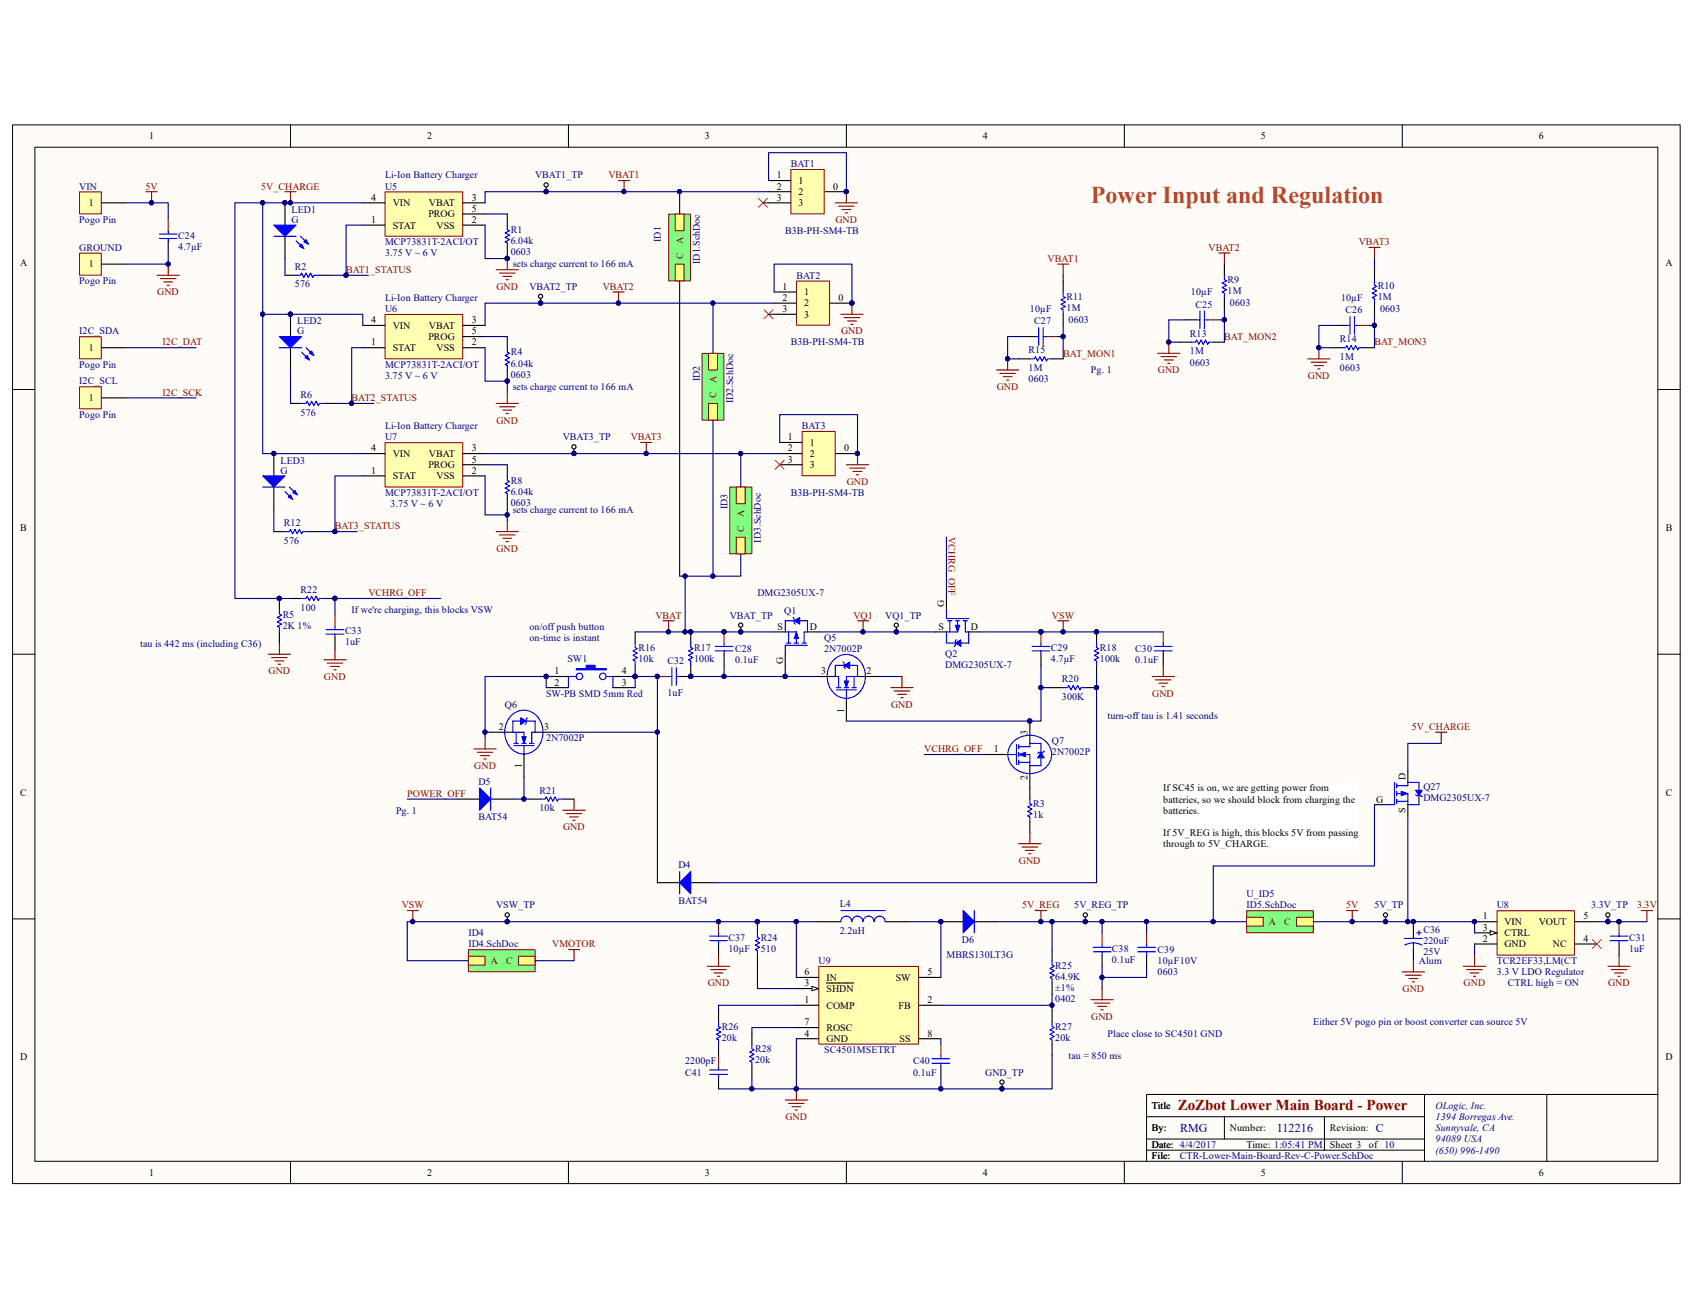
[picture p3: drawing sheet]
<svg xmlns="http://www.w3.org/2000/svg" width="279mm" height="216mm" viewBox="0 0 279 216" stroke-linecap="round" stroke-linejoin="round" font-family="sans-serif">
<defs><g id="words">
<text font-size="4" fill="#de4f16" x="180" y="33.5">Power Input and Regulation</text>
<text font-size="2.5" fill="#800000" x="194.4" y="183.2">ZoZbot Lower Main Board - Power</text>
<g font-size="2" fill="#000080">
<text x="194.7" y="186.9">RMG</text>
<text x="210.7" y="186.9">112216</text>
<text x="227.1" y="186.9">C</text>
</g>
<g font-size="1.7">
<text x="24.6" y="23">1</text>
<text x="70.5" y="23">2</text>
<text x="116.3" y="23">3</text>
<text x="162.2" y="23">4</text>
<text x="208.1" y="23">5</text>
<text x="253.9" y="23">6</text>
<text x="128.2" y="29.4">1</text>
<text x="14.6" y="34">1</text>
<text x="61.3" y="33.1">4</text>
<text x="64.8" y="34">VIN</text>
<text x="70.7" y="35.9">PROG</text>
<text x="70.8" y="34">VBAT</text>
<text x="77.8" y="33.1">3</text>
<text x="77.8" y="35">5</text>
<text x="128.2" y="31.3">2</text>
<text x="128.2" y="33.1">3</text>
<text x="131.8" y="30.4">1</text>
<text x="131.8" y="32.2">2</text>
<text x="131.8" y="34">3</text>
<text x="137.5" y="31.3">0</text>
<text x="61.3" y="36.8">1</text>
<text x="64.8" y="37.7">STAT</text>
<text x="72" y="37.7">VSS</text>
<text x="77.8" y="36.8">2</text>
<text x="3.3" y="43.9">A</text>
<text x="14.6" y="44.2">1</text>
<text x="129.1" y="47.8">1</text>
<text x="274.9" y="43.9">A</text>
<text x="61.3" y="53.3">4</text>
<text x="77.8" y="53.3">3</text>
<text x="129.1" y="49.7">2</text>
<text x="129.1" y="51.5">3</text>
<text x="132.7" y="48.8">1</text>
<text x="132.7" y="50.6">2</text>
<text x="132.7" y="52.5">3</text>
<text x="138.4" y="49.7">0</text>
<text x="14.6" y="58">1</text>
<text x="61.3" y="57">1</text>
<text x="64.8" y="54.3">VIN</text>
<text x="64.8" y="58">STAT</text>
<text x="70.7" y="56.1">PROG</text>
<text x="70.8" y="54.3">VBAT</text>
<text x="72" y="58">VSS</text>
<text x="77.8" y="55.2">5</text>
<text x="77.8" y="57">2</text>
<text x="14.6" y="66.3">1</text>
<text x="61.3" y="74.5">4</text>
<text x="64.8" y="75.4">VIN</text>
<text x="70.7" y="77.3">PROG</text>
<text x="70.8" y="75.4">VBAT</text>
<text x="77.8" y="74.5">3</text>
<text x="77.8" y="76.4">5</text>
<text x="130" y="72.7">1</text>
<text x="130" y="74.5">2</text>
<text x="130" y="76.4">3</text>
<text x="133.6" y="73.6">1</text>
<text x="133.6" y="75.4">2</text>
<text x="133.6" y="77.3">3</text>
<text x="139.3" y="74.5">0</text>
<text x="61.3" y="78.2">1</text>
<text x="64.8" y="79.1">STAT</text>
<text x="72" y="79.1">VSS</text>
<text x="77.8" y="78.2">2</text>
<text x="3.3" y="87.6">B</text>
<text x="274.9" y="87.6">B</text>
<text x="128.3" y="103.9">S</text>
<text x="133.6" y="103.9">D</text>
<text x="154.9" y="103.9">S</text>
<text x="160.2" y="103.9">D</text>
<text x="91.5" y="111.3">1</text>
<text x="91.5" y="113.2">2</text>
<text x="102.6" y="111.3">4</text>
<text x="102.6" y="113.2">3</text>
<text x="135.5" y="111.3">3</text>
<text x="143" y="111.3">2</text>
<text x="82.3" y="120.5">2</text>
<text x="89.8" y="120.5">3</text>
<text x="164" y="124.2">1</text>
<text x="3.3" y="131.3">C</text>
<text x="192" y="130.6">If SC45 is on, we are getting power from</text>
<text x="274.9" y="131.3">C</text>
<text x="192" y="132.5">batteries, so we should block from charging the</text>
<text x="192" y="134.3">batteries.</text>
<text x="192" y="138">If 5V_REG is high, this blocks 5V from passing</text>
<text x="227.1" y="132.5">G</text>
<text x="192" y="139.8">through to 5V_CHARGE.</text>
<text x="244.7" y="151.8">1</text>
<text x="244.7" y="155.4">2</text>
<text x="244.7" y="153.6">3</text>
<text x="248.3" y="152.7">VIN</text>
<text x="248.3" y="154.5">CTRL</text>
<text x="253.9" y="152.7">VOUT</text>
<text x="261.3" y="155.4">4</text>
<text x="261.3" y="151.8">5</text>
<text x="132.8" y="161">6</text>
<text x="136.4" y="161.9">IN</text>
<text x="147.8" y="161.9">SW</text>
<text x="153.1" y="161">5</text>
<text x="248.3" y="156.4">GND</text>
<text x="256.3" y="156.4">NC</text>
<text x="132.8" y="165.6">1</text>
<text x="132.8" y="162.8">3</text>
<text x="136.4" y="166.5">COMP</text>
<text x="136.4" y="163.7">SHDN</text>
<text x="148.3" y="166.5">FB</text>
<text x="153.1" y="165.6">2</text>
<text x="132.8" y="171.1">4</text>
<text x="132.8" y="169.2">7</text>
<text x="136.4" y="172">GND</text>
<text x="136.4" y="170.2">ROSC</text>
<text x="148.5" y="172">SS</text>
<text x="153.1" y="171.1">8</text>
<text x="3.3" y="175">D</text>
<text x="274.9" y="175">D</text>
<text x="190.1" y="183.1">Title</text>
<text x="190.1" y="186.7">By:</text>
<text x="190.1" y="189.5">Date: 4/4/2017</text>
<text x="190.1" y="191.3">File:</text>
<text x="190.1" y="189.5">Date:</text>
<text x="203" y="186.7">Number:</text>
<text x="205.7" y="189.5">Time: 1:05:41 PM</text>
<text x="219.5" y="186.7">Revision:</text>
<text x="219.5" y="189.5">Sheet 3</text>
<text x="225.9" y="189.5">of 10</text>
<text x="24.6" y="194.1">1</text>
<text x="70.5" y="194.1">2</text>
<text x="116.3" y="194.1">3</text>
<text x="162.2" y="194.1">4</text>
<text x="208.1" y="194.1">5</text>
<text x="253.9" y="194.1">6</text>
</g>
<g font-size="1.7" fill="#000080">
<text x="63.5" y="29.4">Li-Ion Battery Charger</text>
<text x="88.3" y="29.4">VBAT1_TP</text>
<text x="130.5" y="27.6">BAT1</text>
<text x="13.1" y="31.3">VIN</text>
<text x="48.1" y="35.1">LED1</text>
<text x="63.5" y="31.3">U5</text>
<text x="13.1" y="36.8">Pogo Pin</text>
<text x="13.1" y="41.4">GROUND</text>
<text x="29.4" y="41.2">4.7µF</text>
<text x="29.4" y="39.4">C24</text>
<text x="48.1" y="36.8">G</text>
<text x="63.5" y="40.5">MCP73831T-2ACI/OT</text>
<text x="84.3" y="38.4">R1</text>
<text x="84.3" y="40.3">6.04k</text>
<text x="129.6" y="38.7">B3B-PH-SM4-TB</text>
<text x="13.1" y="46.9">Pogo Pin</text>
<text x="48.7" y="47.5">576</text>
<text x="48.7" y="44.5">R2</text>
<text x="63.5" y="42.3">3.75 V ~ 6 V</text>
<text x="84.3" y="42.1">0603</text>
<text x="84.6" y="44.2">sets charge current to 166 mA</text>
<text x="87.4" y="47.8">VBAT2_TP</text>
<text x="131.4" y="46">BAT2</text>
<text x="202.6" y="46.7">R9</text>
<text x="227.4" y="47.7">R10</text>
<text x="49.1" y="53.6">LED2</text>
<text x="63.5" y="51.5">U6</text>
<text x="63.5" y="49.7">Li-Ion Battery Charger</text>
<text x="170" y="51.5">10µF</text>
<text x="170.7" y="53.6">C27</text>
<text x="176" y="49.5">R11</text>
<text x="176" y="51.3">1M</text>
<text x="176.4" y="53.3">0603</text>
<text x="196.5" y="48.8">10µF</text>
<text x="197.3" y="50.8">C25</text>
<text x="202.6" y="48.6">1M</text>
<text x="203" y="50.6">0603</text>
<text x="221.3" y="49.7">10µF</text>
<text x="222.1" y="51.7">C26</text>
<text x="227.4" y="49.5">1M</text>
<text x="227.7" y="51.5">0603</text>
<text x="13.1" y="55.2">I2C_SDA</text>
<text x="49.1" y="55.2">G</text>
<text x="84.3" y="58.7">R4</text>
<text x="130.5" y="57">B3B-PH-SM4-TB</text>
<text x="169.8" y="58.3">R15</text>
<text x="196.4" y="55.6">R13</text>
<text x="196.4" y="58.5">1M</text>
<text x="221.1" y="56.5">R14</text>
<text x="221.1" y="59.4">1M</text>
<text x="13.1" y="63.5">I2C_SCL</text>
<text x="13.1" y="60.7">Pogo Pin</text>
<text x="49.6" y="65.7">R6</text>
<text x="63.5" y="60.7">MCP73831T-2ACI/OT</text>
<text x="63.5" y="62.6">3.75 V ~ 6 V</text>
<text x="84.3" y="62.4">0603</text>
<text x="84.3" y="60.5">6.04k</text>
<text x="84.6" y="64.4">sets charge current to 166 mA</text>
<text x="169.8" y="63.1">0603</text>
<text x="169.8" y="61.3">1M</text>
<text x="180" y="61.6">Pg. 1</text>
<text x="196.4" y="60.4">0603</text>
<text x="221.1" y="61.3">0603</text>
<text x="13.1" y="69">Pogo Pin</text>
<text x="49.6" y="68.6">576</text>
<text x="63.5" y="70.8">Li-Ion Battery Charger</text>
<text x="132.3" y="70.8">BAT3</text>
<text x="46.3" y="76.5">LED3</text>
<text x="63.5" y="72.7">U7</text>
<text x="92.9" y="72.7">VBAT3_TP</text>
<text x="46.3" y="78.2">G</text>
<text x="63.5" y="81.9">MCP73831T-2ACI/OT</text>
<text x="64.5" y="83.7">3.75 V ~ 6 V</text>
<text x="84.3" y="83.5">0603</text>
<text x="84.3" y="79.8">R8</text>
<text x="84.3" y="81.7">6.04k</text>
<text x="130.5" y="81.9">B3B-PH-SM4-TB</text>
<text x="46.9" y="89.8">576</text>
<text x="46.9" y="86.8">R12</text>
<text x="84.6" y="84.6">sets charge current to 166 mA</text>
<text x="46.6" y="101.9">R5</text>
<text x="49.6" y="100.8">100</text>
<text x="49.6" y="97.9">R22</text>
<text x="58" y="101.2">If we're charging, this blocks VSW</text>
<text x="125" y="98.4">DMG2305UX-7</text>
<text x="129.4" y="101.4">Q1</text>
<text x="23.2" y="106.7">tau is 442 ms (including C36)</text>
<text x="46.6" y="103.8">2K 1%</text>
<text x="56.9" y="104.7">C33</text>
<text x="56.9" y="106.5">1uF</text>
<text x="87.4" y="103.9">on/off push button</text>
<text x="87.4" y="105.8">on-time is instant</text>
<text x="105.4" y="107.4">R16</text>
<text x="114.5" y="107.4">R17</text>
<text x="120.4" y="102.1">VBAT_TP</text>
<text x="121.3" y="107.6">C28</text>
<text x="136" y="105.8">Q5</text>
<text x="136" y="107.6">2N7002P</text>
<text x="146.1" y="102.1">VQ1_TP</text>
<text x="173.4" y="107.4">C29</text>
<text x="181.5" y="107.4">R18</text>
<text x="187.4" y="107.6">C30</text>
<text x="93.6" y="109.3">SW1</text>
<text x="105.4" y="109.3">10k</text>
<text x="110.1" y="109.6">C32</text>
<text x="114.5" y="109.3">100k</text>
<text x="121.3" y="109.5">0.1uF</text>
<text x="156" y="110.2">DMG2305UX-7</text>
<text x="156" y="108.4">Q2</text>
<text x="173.4" y="109.3">4.7µF</text>
<text x="175.3" y="112.6">R20</text>
<text x="181.5" y="109.3">100k</text>
<text x="187.4" y="109.5">0.1uF</text>
<text x="83.3" y="116.9">Q6</text>
<text x="90.1" y="115">SW-PB SMD 5mm Red</text>
<text x="110.1" y="114.8">1uF</text>
<text x="175.3" y="115.5">300K</text>
<text x="182.8" y="118.7">turn-off tau is 1.41 seconds</text>
<text x="90.1" y="122.3">2N7002P</text>
<text x="173.6" y="122.9">Q7</text>
<text x="173.6" y="124.7">2N7002P</text>
<text x="78.9" y="129.5">D5</text>
<text x="89" y="131">R21</text>
<text x="234.9" y="130.4">Q27</text>
<text x="65.4" y="134.3">Pg. 1</text>
<text x="78.9" y="135.4">BAT54</text>
<text x="89" y="133.9">10k</text>
<text x="170.5" y="135">1k</text>
<text x="170.5" y="133.2">R3</text>
<text x="234.9" y="132.3">DMG2305UX-7</text>
<text x="112" y="143.3">D4</text>
<text x="81.9" y="149.9">VSW_TP</text>
<text x="112" y="149.2">BAT54</text>
<text x="138.6" y="149.7">L4</text>
<text x="177.3" y="149.9">5V_REG_TP</text>
<text x="205.7" y="148.1">U_ID5</text>
<text x="205.7" y="149.9">ID5.SchDoc</text>
<text x="226.8" y="149.9">5V_TP</text>
<text x="247" y="149.9">U8</text>
<text x="262.6" y="149.9">3.3V_TP</text>
<text x="77.3" y="154.5">ID4</text>
<text x="120.2" y="155.3">C37</text>
<text x="125.6" y="155.3">R24</text>
<text x="138.6" y="154.2">2.2uH</text>
<text x="158.7" y="155.7">D6</text>
<text x="234.9" y="154">C36</text>
<text x="234.9" y="155.8">220uF</text>
<text x="268.8" y="155.3">C31</text>
<text x="77.3" y="156.4">ID4.SchDoc</text>
<text x="120.2" y="157.1">10µF</text>
<text x="125.6" y="157.1">510</text>
<text x="135.1" y="159.1">U9</text>
<text x="156.2" y="158.2">MBRS130LT3G</text>
<text x="174.2" y="159.9">R25</text>
<text x="174.2" y="161.7">64.9K</text>
<text x="183.5" y="157.1">C38</text>
<text x="183.5" y="159">0.1uF</text>
<text x="191" y="161">0603</text>
<text x="191" y="159.1">10µF10V</text>
<text x="191" y="157.3">C39</text>
<text x="234.2" y="159.1">Alum</text>
<text x="234.9" y="157.6">25V</text>
<text x="247" y="159.1">TCR2EF33,LM(CT</text>
<text x="247" y="161">3.3 V LDO Regulator</text>
<text x="268.8" y="157.1">1uF</text>
<text x="174.2" y="163.5">±1%</text>
<text x="174.2" y="165.4">0402</text>
<text x="248.8" y="162.8">CTRL high = ON</text>
<text x="119.1" y="171.8">20k</text>
<text x="119.1" y="170">R26</text>
<text x="124.6" y="173.7">R28</text>
<text x="136" y="173.9">SC4501MSETRT</text>
<text x="174.2" y="171.8">20k</text>
<text x="174.2" y="170">R27</text>
<text x="182.8" y="171.1">Place close to SC4501 GND</text>
<text x="216.7" y="169.2">Either 5V pogo pin or boost converter can source 5V</text>
<text x="113.1" y="175.7">2200pF</text>
<text x="113.1" y="177.5">C41</text>
<text x="124.6" y="175.5">20k</text>
<text x="150.7" y="175.7">C40</text>
<text x="150.7" y="177.5">0.1uF</text>
<text x="162.6" y="177.5">GND_TP</text>
<text x="176.4" y="174.8">tau = 850 ms</text>
<text x="236.9" y="183.1">OLogic, Inc.</text>
<text x="236.9" y="184.9">1394 Borregas Ave.</text>
<text x="194.7" y="191.3">CTR-Lower-Main-Board-Rev-C-Power.SchDoc</text>
<text x="236.9" y="186.7">Sunnyvale, CA</text>
<text x="236.9" y="188.6">94089 USA</text>
<text x="236.9" y="190.4">(650) 996-1490</text>
</g>
<g font-size="1.7" fill="#800000">
<text x="100.4" y="29.4">VBAT1</text>
<text x="24" y="31.3">5V</text>
<text x="43.1" y="31.3">5V_CHARGE</text>
<text x="137.9" y="36.8">GND</text>
<text x="199.5" y="41.4">VBAT2</text>
<text x="224.2" y="40.5">VBAT3</text>
<text x="57.1" y="45.1">BAT1_STATUS</text>
<text x="81.9" y="47.8">GND</text>
<text x="99.5" y="47.8">VBAT2</text>
<text x="172.9" y="43.2">VBAT1</text>
<text x="25.9" y="48.8">GND</text>
<text x="26.8" y="57">I2C_DAT</text>
<text x="138.8" y="55.2">GND</text>
<text x="175.5" y="58.9">BAT_MON1</text>
<text x="202" y="56.1">BAT_MON2</text>
<text x="226.8" y="57">BAT_MON3</text>
<text x="26.8" y="65.3">I2C_SCK</text>
<text x="164.5" y="64.4">GND</text>
<text x="191.1" y="61.6">GND</text>
<text x="215.8" y="62.6">GND</text>
<text x="58" y="66.3">BAT2_STATUS</text>
<text x="81.9" y="69.9">GND</text>
<text x="104.1" y="72.7">VBAT3</text>
<text x="139.7" y="80.1">GND</text>
<text x="55.3" y="87.4">BAT3_STATUS</text>
<text x="81.9" y="91.1">GND</text>
<text x="60.8" y="98.4">VCHRG_OFF</text>
<text x="108.2" y="102.1">VBAT</text>
<text x="140.8" y="102.1">VQ1</text>
<text x="173.6" y="102.1">VSW</text>
<text x="44.3" y="111.3">GND</text>
<text x="53.5" y="112.2">GND</text>
<text x="147.1" y="116.8">GND</text>
<text x="190.2" y="115">GND</text>
<text x="152.5" y="124.2">VCHRG_OFF</text>
<text x="233" y="120.5">5V_CHARGE</text>
<text x="67.2" y="131.5">POWER_OFF</text>
<text x="78.3" y="127">GND</text>
<text x="92.9" y="137.1">GND</text>
<text x="168.1" y="142.6">GND</text>
<text x="66.3" y="149.9">VSW</text>
<text x="168.7" y="149.9">5V_REG</text>
<text x="222.2" y="149.9">5V</text>
<text x="270.2" y="149.9">3.3V</text>
<text x="209.4" y="152.7">A</text>
<text x="212" y="152.7">C</text>
<text x="81" y="159.1">A</text>
<text x="83.5" y="159.1">C</text>
<text x="91.1" y="156.4">VMOTOR</text>
<text x="116.8" y="162.8">GND</text>
<text x="231.5" y="163.7">GND</text>
<text x="241.5" y="162.8">GND</text>
<text x="265.4" y="162.8">GND</text>
<text x="180.1" y="168.3">GND</text>
<text x="129.6" y="184.9">GND</text>
</g>
<g font-size="1.6" fill="#000080">
<text x="109" y="39.9" transform="rotate(-90 109 39.9)">ID1</text>
<text x="115.5" y="43.6" transform="rotate(-90 115.5 43.6)">ID1.SchDoc</text>
<text x="115.5" y="62.9" transform="rotate(-90 115.5 62.9)">ID2</text>
<text x="121" y="66.6" transform="rotate(-90 121 66.6)">ID2.SchDoc</text>
<text x="120.1" y="84.1" transform="rotate(-90 120.1 84.1)">ID3</text>
<text x="125.6" y="89.6" transform="rotate(-90 125.6 89.6)">ID3.SchDoc</text>
</g>
<g font-size="1.6" fill="#800000">
<text x="112.7" y="40.2" transform="rotate(-90 112.7 40.2)">A</text>
<text x="112.7" y="42.7" transform="rotate(-90 112.7 42.7)">C</text>
<text x="118.2" y="65.7" transform="rotate(-90 118.2 65.7)">C</text>
<text x="118.2" y="63.2" transform="rotate(-90 118.2 63.2)">A</text>
<text x="122.8" y="87.8" transform="rotate(-90 122.8 87.8)">C</text>
<text x="122.8" y="85.3" transform="rotate(-90 122.8 85.3)">A</text>
<text x="156.5" y="88.7" transform="rotate(90 156.5 88.7)">VCHRG_OFF</text>
</g>
<g font-size="1.6">
<text x="155.8" y="100.2" transform="rotate(-90 155.8 100.2)">G</text>
<text x="129.2" y="109.6" transform="rotate(-90 129.2 109.6)">G</text>
<text x="139.3" y="117.6" transform="rotate(-90 139.3 117.6)">1</text>
<text x="169.6" y="121.2" transform="rotate(-90 169.6 121.2)">3</text>
<text x="86.1" y="126.8" transform="rotate(-90 86.1 126.8)">1</text>
<text x="169.6" y="128.7" transform="rotate(-90 169.6 128.7)">2</text>
<text x="232" y="128.8" transform="rotate(-90 232 128.8)">D</text>
<text x="232" y="134.1" transform="rotate(-90 232 134.1)">S</text>
</g>
</g></defs>
<path d="M2.1 20.7h275.2v174.7h-275.2z" fill="#fffcf8"/>
<path d="M2.1 20.6h275.2v174.8h-275.2z" fill="none" stroke="#000" stroke-width=".17"/>
<path d="M5.8 24.3h267.8v167.4h-267.8z" fill="#fffcf8"/>
<g fill="none" stroke="#000" stroke-width=".17">
<path d="M5.8 24.3h267.8v167.4h-267.8zM47.9 20.6v3.7M93.8 20.6v3.7M139.7 20.6v3.7M185.6 20.6v3.7M231.4 20.6v3.7M2.1 64.3h3.6M273.6 64.3h3.7M2.1 108h3.6M273.6 108h3.7M2.1 151.7h3.6M273.6 151.7h3.7"/>
<path d="M47.9 191.7v3.7M93.8 191.7v3.7M139.7 191.7v3.7M185.6 191.7v3.7M189.2 184.3h45.9M189.2 189.8h45.9M189.2 188h45.9M202.1 184.3v3.7M218.6 184.3v5.5M231.4 191.7v3.7M235.1 180.7v11M255.3 180.7h-66.1v11"/>
<path d="M273.6 180.7h-18.3v11"/>
</g>
<path d="M27.8 36.2v1.9" fill="none" stroke="#bf0000" stroke-width=".18"/>
<path d="M27.8 39.9v1.9M45.2 74.9v3.7M45.2 80.4v3.7" fill="none" stroke="#000" stroke-width=".18"/>
<path d="M26.3 39.4h2.9M26.3 38.6h2.9M27.8 38.1v.5M27.8 39.4v.5" fill="none" stroke="#00f" stroke-width=".18"/>
<circle cx="45.2" cy="74.9" r=".35" fill="#000080" stroke="#000080" stroke-width=".17"/>
<path d="M43.4 78.6h3.6l-1.8 1.8z" fill="#00f"/>
<path d="M43.4 78.6h3.6l-1.8 1.8zM47 81.1l1.3 1.3M47.8 80.4l1.2 1.3" fill="none" stroke="#00f" stroke-width=".18"/>
<path d="M47.9 81.7l.4 .7-.7-.4z" fill="#00f"/>
<path d="M47.9 81.7l.4 .7-.7-.4z" fill="none" stroke="#00f" stroke-width=".18"/>
<path d="M48.7 80.9l.3 .8-.7-.4z" fill="#00f"/>
<g fill="none" stroke="#00f" stroke-width=".18">
<path d="M43.4 80.4h3.6M47 87.7h.8l.1-.3 .4 .7 .4-.7 .3 .7 .4-.7 .4 .7 .2-.4h.7M48.3 81.3l.4-.4 .3 .8zM49.8 98.8h.7l.2-.4 .4 .8 .3-.8 .4 .8 .4-.8 .3 .8 .2-.4h.7M53.8 104.7h3M53.8 103.9h3M55.3 103.4v.5M55.3 104.7v.5M138 113.9h3.3M138 113.5h.8M138.4 111.7v1.8M139.3 113.5h.7"/>
<path d="M139.7 113.9v1.4M140.6 113.5h.7M141 111.7v1.8M141.5 111.7h-1.8v1.8M170.3 107.4h3M170.3 106.7h3M171.8 106.1v.6M171.8 107.4v.6M190.5 107.4h2.9M190.5 106.7h2.9M192 106.1v.6M192 107.4v.6"/>
</g>
<g fill="#000080" stroke="#000080" stroke-width=".17">
<circle cx="45.2" cy="74.9" r=".35"/>
<circle cx="27.7" cy="43.6" r=".35"/>
<circle cx="171.8" cy="104.3" r=".35"/>
<circle cx="110.3" cy="104.3" r=".35"/>
<circle cx="55.3" cy="98.8" r=".35"/>
</g>
<g fill="none" stroke="#800000" stroke-width=".18">
<path d="M25.9 45.4h3.7M26.5 46h2.5M27 46.5h1.5M27.6 47.1h.3M27.8 43.6v1.8M44.3 108h3.6M44.8 108.5h2.6M45.4 109.1h1.4M45.9 109.6h.4M46.1 106.1v1.9M53.4 108.9h3.7M54 109.5h2.6"/>
<path d="M54.5 110h1.5M55.1 110.6h.4M55.3 107.1v1.8M109.4 102.5h1.8M110.3 102.5v1.8M147 113.5h3.7M147.6 114.1h2.5M148.1 114.6h1.5M148.7 115.2h.3M148.9 111.7v1.8M190.1 111.7h3.7M190.7 112.2h2.6"/>
<path d="M191.2 112.8h1.5M191.8 113.3h.4M192 109.8v1.9M78.2 123.6h3.7M78.8 124.2h2.5M79.3 124.7h1.5M79.9 125.3h.3M80.1 121.8v1.8M92.9 133.7h3.7M93.4 134.3h2.6M94 134.8h1.5M94.5 135.4h.4"/>
<path d="M94.7 131.9v1.8"/>
</g>
<path d="M45.2 87.7h1.8M47.9 98.8h1.9M50.7 87.7h1.8M53.4 98.8h1.9M55.3 105.2v1.9M134.2 111.7h3.6M139.7 115.3v3.7M141.5 111.7h3.7M171.8 108v1.8M192 108v1.8" fill="none" stroke="#000" stroke-width=".18"/>
<path d="M55.3 101.5v1.9M171.8 104.3v1.8M192 104.3v1.8" fill="none" stroke="#bf0000" stroke-width=".18"/>
<path d="M139.3 112.4h.7l-.3 1.1z" fill="#00f"/>
<path d="M139.3 112.4h.7l-.3 1.1z" fill="none" stroke="#00f" stroke-width=".17"/>
<path d="M139.3 109.8h-1.5v1.9h.6M140.2 109.8h1.3v1.9" fill="none" stroke="#00f" stroke-width=".18"/>
<path d="M139.3 109.8l.9-.5v1.1z" fill="#00f"/>
<path d="M139.3 109.8l.9-.5v1.1z" fill="none" stroke="#00f" stroke-width=".17"/>
<path d="M137.4 109.1a2.97 2.97 0 0 1 5.2 1.1 3.6 3.6 0 0 1-2.9 5.1 3.6 3.6 0 0 1-2.7-5.7zM139.1 109.3l.2 .2v.7l.2 .2" fill="none" stroke="#00f" stroke-width=".18"/>
<path d="M108.5 145.7h3.7M114 145.7h3.7" fill="none" stroke="#000" stroke-width=".18"/>
<path d="M114 143.9v3.6l-1.8-1.8z" fill="#00f"/>
<g fill="none" stroke="#00f" stroke-width=".18">
<path d="M95.1 111.7h-1.3v1.8M100.1 111.7h1.1v1.8M110.3 111.7h.6M110.9 110.2v2.9M111.6 110.2v2.9M111.6 111.7h.6M114 106.1v.8l.4 .2-.8 .3 .8 .4-.8 .4 .8 .3-.8 .4 .4 .2v.7M112.2 143.9v3.6M114 143.9v3.6l-1.8-1.8z"/>
<circle cx="95.6" cy="111.6" r=".53"/>
<circle cx="99.5" cy="111.6" r=".53"/>
</g>
<path d="M90.1 111.7h3.7M90.1 113.5h3.7M101.2 111.7h3.6M101.2 113.5h3.6M114 104.3v1.8M114 109.8v1.9h-1.8" fill="none" stroke="#000" stroke-width=".18"/>
<g fill="#000080" stroke="#000080" stroke-width=".17">
<circle cx="114" cy="104.3" r=".35"/>
<circle cx="114" cy="111.6" r=".35"/>
<circle cx="108.5" cy="111.6" r=".35"/>
<circle cx="90.1" cy="111.6" r=".35"/>
<circle cx="104.8" cy="111.6" r=".35"/>
</g>
<path d="M108.5 111.7h1.8" fill="none" stroke="#bf0000" stroke-width=".18"/>
<path d="M95.1 110.4h1.7v-.6h1.4v.6h1.9v.2h-5z" fill-rule="evenodd" fill="#00f"/>
<path d="M95.1 110.4h1.7v-.6h1.4v.6h1.9v.2h-5zM104.8 106.1v.8l.4 .2-.7 .3 .7 .4-.7 .4 .7 .3-.7 .4 .3 .2v.7M84.6 120.9h1.9v1.8M84.8 123.1h3.3M84.8 122.7h.8M85.2 120.9v1.8M86.1 122.7h.7M86.5 123.1v1.4M87.4 122.7h.7M87.8 120.9v1.8" fill="none" stroke="#00f" stroke-width=".18"/>
<g fill="#000080" stroke="#000080" stroke-width=".17">
<circle cx="90.1" cy="111.6" r=".35"/>
<circle cx="104.8" cy="111.6" r=".35"/>
</g>
<path d="M104.8 104.3v1.8M104.8 109.8v1.9M81 120.9h3.6M86.5 124.5v3.7M88.3 120.9h3.7" fill="none" stroke="#000" stroke-width=".18"/>
<path d="M86.1 121.6h.7l-.3 1.1z" fill="#00f"/>
<path d="M86.1 121.6h.7l-.3 1.1z" fill="none" stroke="#00f" stroke-width=".17"/>
<path d="M85.9 119h-1.3v1.9M86.8 119h1.5v1.9h-.5" fill="none" stroke="#00f" stroke-width=".18"/>
<path d="M85.9 118.5l.9 .5-.9 .6z" fill="#00f"/>
<path d="M85.9 118.5l.9 .5-.9 .6z" fill="none" stroke="#00f" stroke-width=".17"/>
<path d="M84.2 118.3a2.98 2.98 0 0 1 5.2 1.1 3.6 3.6 0 0 1-2.9 5.1 3.6 3.6 0 0 1-2.7-5.7zM87 118.5l-.2 .2v.7l-.1 .2M118 107.4h3M118 106.7h3M119.5 106.1v.6M119.5 107.4v.6M175.5 113.5h.7l.2-.4 .3 .8 .4-.8 .4 .8 .3-.8 .4 .8 .2-.4h.7M181 106.1v.8l.3 .2-.7 .3 .7 .4-.7 .4 .7 .3-.7 .4 .4 .2v.7M89.2 131.9h.8l.1-.4 .4 .8 .4-.8 .3 .8 .4-.8 .4 .8 .2-.4h.7" fill="none" stroke="#00f" stroke-width=".18"/>
<path d="M119.5 108v1.8M173.6 113.5h1.9M179.1 113.5h1.9M181 104.3v1.8M181 109.8v1.9M75.5 131.9h3.6M81 131.9h3.6M87.4 131.9h1.8M92.9 131.9h1.8" fill="none" stroke="#000" stroke-width=".18"/>
<path d="M119.5 104.3v1.8" fill="none" stroke="#bf0000" stroke-width=".18"/>
<g fill="#000080" stroke="#000080" stroke-width=".17">
<circle cx="119.5" cy="104.3" r=".35"/>
<circle cx="180.9" cy="104.3" r=".35"/>
<circle cx="180.9" cy="113.5" r=".35"/>
<circle cx="141.5" cy="74.9" r=".35"/>
</g>
<path d="M139.7 76.7h3.7M140.2 77.3h2.6M140.8 77.8h1.5M141.3 78.4h.4M141.5 74.9v1.8" fill="none" stroke="#800000" stroke-width=".18"/>
<path d="M79.1 130.1l1.9 1.8-1.9 1.8z" fill="#00f"/>
<path d="M79.1 130.1l1.9 1.8-1.9 1.8zM81 130.1v3.6" fill="none" stroke="#00f" stroke-width=".18"/>
<path d="M174.5 102.5h1.9M175.5 102.5v1.8" fill="none" stroke="#800000" stroke-width=".18"/>
<circle cx="175.4" cy="104.3" r=".35" fill="#000080" stroke="#000080" stroke-width=".17"/>
<path d="M135.2 159.6h16.4v12.7h-16.4z" fill="#ffffb0"/>
<path d="M135.1 159.5h16.5v12.8h-16.5z" fill="none" stroke="#800000" stroke-width=".17"/>
<path d="M131.4 165.9h3.7M131.4 163.2h3.7M151.6 165.9h3.7" fill="none" stroke="#000" stroke-width=".18"/>
<path d="M134 162.8l1.1 .4-1.1 .3z" fill="#fffcf8"/>
<path d="M134 162.8l1.1 .4-1.1 .3z" fill="none" stroke="#000" stroke-width=".17"/>
<g fill="none" stroke="#000" stroke-width=".18">
<path d="M118.6 155.8v1.9M155.3 152.1h3.6M160.8 152.1h3.7M181.9 157.7v1.8M118.6 166.9v1.8M118.6 172.4v1.8M118.6 177.9v1.8M124.1 170.5v1.9M124.1 176.1v1.8M131.4 171.5h3.7M131.4 161.3h3.7M131.4 169.6h3.7"/>
<path d="M136.4 162.3h4.5M151.6 171.5h3.7M151.6 161.3h3.7M155.3 176.1v1.8"/>
</g>
<g fill="none" stroke="#00f" stroke-width=".18">
<path d="M117.1 155.3h2.9M117.1 154.5h2.9M118.6 154v.5M118.6 155.3v.5M180.4 157.1h3M180.4 156.4h3M181.9 155.8v.6M181.9 157.1v.6M117.1 177.3h2.9M117.1 176.6h2.9M118.6 168.7v.7l.3 .2-.7 .4 .7 .3-.7 .4 .7 .4-.7 .4 .4 .1v.8M118.6 176.1v.5"/>
<path d="M118.6 177.3v.6M124.1 172.4v.7l.4 .2-.8 .4 .8 .3-.8 .4 .8 .4-.8 .3 .4 .2v.8M153.8 175.5h2.9M153.8 174.8h2.9M155.3 174.2v.6M155.3 175.5v.6"/>
</g>
<path d="M118.6 152.1v1.9M181.9 154v1.8M118.6 174.2v1.9M155.3 172.4v1.8" fill="none" stroke="#bf0000" stroke-width=".18"/>
<path d="M131.4 179.7v1.9M180 165h3.7M180.6 165.6h2.6M181.1 166.1h1.5M181.7 166.7h.4M181.9 163.2v1.8M129.6 181.6h3.7M130.1 182.1h2.6M130.7 182.7h1.5M131.2 183.2h.4" fill="none" stroke="#800000" stroke-width=".18"/>
<g fill="#000080" stroke="#000080" stroke-width=".17">
<circle cx="131.4" cy="179.7" r=".35"/>
<circle cx="118.6" cy="152.1" r=".35"/>
<circle cx="155.3" cy="152.1" r=".35"/>
</g>
<path d="M158.9 150.3l1.9 1.8-1.9 1.9z" fill="#00f"/>
<path d="M125 154v.7l.4 .2-.8 .4 .8 .3-.8 .4 .8 .4-.8 .3 .4 .2v.8M158.9 150.3l1.9 1.8-1.9 1.9zM160.8 150.3v3.7M173.6 158.6v.7l.4 .2-.7 .4 .7 .3-.7 .4 .7 .4-.7 .3 .3 .2v.8M173.6 168.7v.7l.4 .2-.7 .4 .7 .3-.7 .4 .7 .4-.7 .4 .3 .1v.8" fill="none" stroke="#00f" stroke-width=".18"/>
<g fill="#000080" stroke="#000080" stroke-width=".17">
<circle cx="155.3" cy="152.1" r=".35"/>
<circle cx="125" cy="152.1" r=".35"/>
<circle cx="68.1" cy="152.1" r=".35"/>
<circle cx="171.8" cy="152.1" r=".35"/>
</g>
<path d="M125 152.1v1.9M125 157.7v1.8M173.6 156.7v1.9M173.6 162.3v1.8M173.6 166.9v1.8M173.6 172.4v1.8" fill="none" stroke="#000" stroke-width=".18"/>
<path d="M67.2 150.3h1.8M68.1 150.3v1.8M116.7 159.5h3.7M118.6 157.7v1.8M170.9 150.3h1.8M171.8 150.3v1.8M117.3 160h2.6M117.8 160.6h1.5M118.4 161.1h.4" fill="none" stroke="#800000" stroke-width=".18"/>
<path d="M13.2 63.9h3.5v3.6h-3.5z" fill="#ffffb0"/>
<path d="M13.1 63.8h3.6v3.7h-3.6z" fill="none" stroke="#800000" stroke-width=".17"/>
<path d="M16.8 65.7h3.6" fill="none" stroke="#000" stroke-width=".18"/>
<path d="M13.2 55.6h3.5v3.6h-3.5z" fill="#ffffb0"/>
<path d="M13.1 55.6h3.6v3.6h-3.6z" fill="none" stroke="#800000" stroke-width=".17"/>
<path d="M16.8 57.4h3.6" fill="none" stroke="#000" stroke-width=".18"/>
<path d="M13.2 31.7h3.5v3.6h-3.5z" fill="#ffffb0"/>
<path d="M13.1 31.7h3.6v3.6h-3.6z" fill="none" stroke="#800000" stroke-width=".17"/>
<path d="M16.8 33.5h3.6M137.8 74.9h3.7" fill="none" stroke="#000" stroke-width=".18"/>
<circle cx="141.5" cy="74.9" r=".35" fill="#000080" stroke="#000080" stroke-width=".17"/>
<path d="M132.4 71.2h5.4v7.3h-5.4z" fill="#ffffb0"/>
<path d="M132.4 71.2h5.4v7.3h-5.4z" fill="none" stroke="#800000" stroke-width=".17"/>
<path d="M128.7 73h3.6M128.7 74.9h3.6M128.7 76.7h3.6" fill="none" stroke="#000" stroke-width=".18"/>
<circle cx="141.5" cy="74.9" r=".35" fill="#000080" stroke="#000080" stroke-width=".17"/>
<path d="M81.9 66.6h3.7M82.4 67.1h2.6M83 67.7h1.5M83.5 68.2h.4M83.7 64.8v1.8" fill="none" stroke="#800000" stroke-width=".18"/>
<path d="M63.6 31.7h12.8v7.3h-12.8z" fill="#ffffb0"/>
<path d="M63.5 31.7h12.9v7.3h-12.9z" fill="none" stroke="#800000" stroke-width=".17"/>
<path d="M59.9 33.5h3.6M59.9 37.2h3.6M76.4 33.5h3.7M76.4 37.2h3.7M76.4 35.3h3.7M136.9 50h3.7" fill="none" stroke="#000" stroke-width=".18"/>
<path d="M138.8 51.9h3.6M139.3 52.4h2.6M139.9 53h1.4M140.4 53.5h.4M140.6 50v1.9" fill="none" stroke="#800000" stroke-width=".18"/>
<circle cx="140.6" cy="50" r=".35" fill="#000080" stroke="#000080" stroke-width=".17"/>
<path d="M131.5 46.4h5.4v7.3h-5.4z" fill="#ffffb0"/>
<path d="M131.4 46.4h5.5v7.3h-5.5z" fill="none" stroke="#800000" stroke-width=".17"/>
<path d="M136 31.6h3.7M127.8 48.2h3.6M127.8 50h3.6M127.8 51.9h3.6" fill="none" stroke="#000" stroke-width=".18"/>
<g fill="#000080" stroke="#000080" stroke-width=".17">
<circle cx="140.6" cy="50" r=".35"/>
<circle cx="139.7" cy="31.6" r=".35"/>
</g>
<path d="M126.1 51.1l1.5 1.5M127.6 51.1l-1.5 1.5" fill="none" stroke="#f00" stroke-width=".17"/>
<path d="M137.8 33.5h3.7M138.4 34h2.6M138.9 34.6h1.5M139.5 35.1h.4M139.7 31.6v1.9" fill="none" stroke="#800000" stroke-width=".18"/>
<path d="M130.6 28h5.4v7.3h-5.4z" fill="#ffffb0"/>
<path d="M130.5 28h5.5v7.3h-5.5z" fill="none" stroke="#800000" stroke-width=".17"/>
<path d="M126.8 29.8h3.7M126.8 31.6h3.7M126.8 33.5h3.7M47.9 51.9v3.7M47.9 57.4v3.7M47.9 66.6h1.9M53.4 66.6h1.9" fill="none" stroke="#000" stroke-width=".18"/>
<g fill="#000080" stroke="#000080" stroke-width=".17">
<circle cx="139.7" cy="31.6" r=".35"/>
<circle cx="47.9" cy="51.9" r=".35"/>
</g>
<path d="M125.2 32.7l1.5 1.5M126.7 32.7l-1.5 1.5" fill="none" stroke="#f00" stroke-width=".17"/>
<path d="M49.8 66.6h.7l.2-.4 .4 .8 .3-.8 .4 .8 .4-.8 .3 .8 .2-.4h.7" fill="none" stroke="#00f" stroke-width=".18"/>
<path d="M46.1 55.6h3.7l-1.9 1.8z" fill="#00f"/>
<path d="M46.1 55.6h3.7l-1.9 1.8zM49.8 58.1l1.3 1.3M50.5 57.4l1.3 1.3" fill="none" stroke="#00f" stroke-width=".18"/>
<path d="M50.7 58.7l.4 .7-.8-.3z" fill="#00f"/>
<path d="M50.7 58.7l.4 .7-.8-.3z" fill="none" stroke="#00f" stroke-width=".18"/>
<path d="M51.4 57.9l.4 .8-.7-.4z" fill="#00f"/>
<path d="M46.1 57.4h3.7M48.9 45.4h.7l.2-.3 .3 .7 .4-.7 .4 .7 .3-.7 .4 .7 .2-.4h.7M51.1 58.3l.3-.4 .4 .8z" fill="none" stroke="#00f" stroke-width=".18"/>
<g fill="#000080" stroke="#000080" stroke-width=".17">
<circle cx="47.9" cy="51.9" r=".35"/>
<circle cx="47" cy="33.5" r=".35"/>
</g>
<path d="M47 33.5v3.7M47 39v3.7M47 45.4h1.9M52.5 45.4h1.9" fill="none" stroke="#000" stroke-width=".18"/>
<path d="M45.2 37.2h3.7l-1.9 1.8z" fill="#00f"/>
<path d="M45.2 37.2h3.7l-1.9 1.8zM48.9 39.7l1.2 1.3M49.6 39l1.3 1.3" fill="none" stroke="#00f" stroke-width=".18"/>
<path d="M49.8 40.3l.3 .7-.7-.3z" fill="#00f"/>
<path d="M49.4 40.7l.4-.4 .3 .7z" fill="none" stroke="#00f" stroke-width=".18"/>
<path d="M50.5 39.5l.4 .8-.8-.4z" fill="#00f"/>
<path d="M45.2 39h3.7M50.5 39.5l.4 .8-.8-.4z" fill="none" stroke="#00f" stroke-width=".18"/>
<g fill="#000080" stroke="#000080" stroke-width=".17">
<circle cx="47" cy="33.5" r=".35"/>
<circle cx="83.7" cy="42.7" r=".35"/>
</g>
<path d="M81.9 44.5h3.7M82.4 45.1h2.6M83 45.6h1.5M83.5 46.2h.4M83.7 42.7v1.8" fill="none" stroke="#800000" stroke-width=".18"/>
<path d="M63.6 51.9h12.8v7.3h-12.8z" fill="#ffffb0"/>
<path d="M63.5 51.9h12.9v7.3h-12.9z" fill="none" stroke="#800000" stroke-width=".17"/>
<path d="M59.9 53.7h3.6M59.9 57.4h3.6M76.4 53.7h3.7M76.4 57.4h3.7M76.4 55.6h3.7" fill="none" stroke="#000" stroke-width=".18"/>
<path d="M63.6 73.1h12.8v7.3h-12.8z" fill="#ffffb0"/>
<path d="M63.5 73.1h12.9v7.3h-12.9z" fill="none" stroke="#800000" stroke-width=".17"/>
<g fill="none" stroke="#000" stroke-width=".18">
<path d="M83.7 35.3v1.9M83.7 40.8v1.9M83.7 55.6v1.8M168.1 59.2h1.9M169 55.6h1.9M173.6 59.2h1.9M175.5 46.4v1.8M175.5 51.9v1.8M194.7 56.5h1.9M195.6 52.8h1.9M200.2 56.5h1.9M202.1 43.6v1.8"/>
<path d="M202.1 49.1v1.9M219.5 57.4h1.8M220.4 53.7h1.8M225 57.4h1.8M226.8 44.5v1.9M226.8 50v1.9M59.9 74.9h3.6M59.9 78.6h3.6M76.4 74.9h3.7M76.4 78.6h3.7M76.4 76.7h3.7M83.7 61.1v1.8"/>
<path d="M83.7 76.7v1.9M83.7 82.2v1.9"/>
</g>
<g fill="none" stroke="#800000" stroke-width=".18">
<path d="M102.1 29.8h1.8M103 29.8v1.8M101.2 48.2h1.8M102.1 48.2v1.8M166.3 59.2v1.9M174.5 43.6h1.9M175.5 43.6v1.8M191.1 58.3h3.6M191.6 58.9h2.6M192.2 59.4h1.4M192.7 60h.4M192.9 56.5v1.8"/>
<path d="M201.1 41.8h1.9M202.1 41.8v1.8M215.8 59.2h3.7M216.4 59.8h2.5M217.7 57.4v1.8M225.9 40.8h1.9M226.8 40.8v1.9M105.7 73h1.9M106.7 73v1.9M164.5 61.1h3.6M165 61.6h2.6M165.6 62.2h1.4"/>
<path d="M166.1 62.7h.4M216.9 60.3h1.5M217.5 60.9h.3M81.9 87.7h3.7M82.4 88.3h2.6M83 88.9h1.5M83.5 89.4h.4M83.7 85.9v1.8"/>
</g>
<g fill="#000080" stroke="#000080" stroke-width=".17">
<circle cx="83.7" cy="42.7" r=".35"/>
<circle cx="83.7" cy="62.9" r=".35"/>
<circle cx="166.3" cy="59.2" r=".35"/>
<circle cx="192.9" cy="56.5" r=".35"/>
<circle cx="217.6" cy="57.4" r=".35"/>
<circle cx="103" cy="31.6" r=".35"/>
<circle cx="102.1" cy="50" r=".35"/>
<circle cx="106.6" cy="74.9" r=".35"/>
</g>
<g fill="none" stroke="#00f" stroke-width=".18">
<path d="M83.7 37.2v.7l.4 .2-.7 .3 .7 .4-.7 .4 .7 .3-.7 .4 .3 .2v.7M83.7 57.4v.7l.4 .2-.7 .4 .7 .4-.7 .3 .7 .4-.7 .4 .3 .1v.8M170 59.2h.7l.2-.3 .3 .7 .4-.7 .4 .7 .3-.7 .4 .7 .2-.4h.7M170.9 55.6h.5M171.4 54.1v2.9M172.2 54.1v2.9M172.2 55.6h.5M175.5 48.2v.7l.3 .2-.7 .4 .7 .4-.7 .3 .7 .4-.7 .4 .4 .1v.8M196.6 56.5h.7l.2-.4 .3 .7 .4-.7 .4 .7 .3-.7 .4 .7 .2-.3h.7M197.5 52.8h.5M198 51.3v3M198.8 51.3v3"/>
<path d="M198.8 52.8h.5M202.1 45.4v.8l.3 .2-.7 .3 .7 .4-.7 .4 .7 .3-.7 .4 .4 .2v.7M221.3 57.4h.8l.1-.4 .4 .8 .4-.8 .3 .8 .4-.8 .4 .8 .2-.4h.7M222.2 53.7h.6M222.8 52.2v3M223.5 52.2v3M223.5 53.7h.6M226.8 46.4v.7l.4 .2-.7 .3 .7 .4-.7 .4 .7 .3-.7 .4 .3 .2v.7M83.7 78.6v.7l.4 .2-.7 .3 .7 .4-.7 .4 .7 .3-.7 .4 .3 .2v.7"/>
</g>
<path d="M172.7 55.6h1.8M199.3 52.8h1.8M224.1 53.7h1.8" fill="none" stroke="#bf0000" stroke-width=".18"/>
<path d="M127.9 76l1.5 1.4M129.4 76l-1.5 1.4" fill="none" stroke="#f00" stroke-width=".17"/>
<path d="M247.1 150.4h12.7v7.2h-12.7z" fill="#ffffb0"/>
<path d="M247.1 150.3h12.7v7.3h-12.7z" fill="none" stroke="#800000" stroke-width=".17"/>
<path d="M243.3 152.1h3.7M243.3 155.8h3.7M243.3 154h3.7" fill="none" stroke="#000" stroke-width=".18"/>
<circle cx="243.3" cy="152.1" r=".35" fill="#000080" stroke="#000080" stroke-width=".17"/>
<path d="M245.9 153.6l1.1 .4-1.1 .3z" fill="#fffcf8"/>
<path d="M245.9 153.6l1.1 .4-1.1 .3z" fill="none" stroke="#000" stroke-width=".17"/>
<g fill="none" stroke="#000" stroke-width=".18">
<path d="M90.1 30.9v.7M89.2 49.3v.7M94.7 74.1v.8M127.8 104.3h1.8M129.6 108v1.8M133.3 104.3h1.8M259.9 155.8h3.6M259.9 152.1h3.6M267.2 155.8v1.9"/>
<circle cx="90.1" cy="30.5" r=".35"/>
<circle cx="89.2" cy="48.9" r=".35"/>
<circle cx="94.7" cy="73.7" r=".35"/>
</g>
<g fill="#000080" stroke="#000080" stroke-width=".17">
<circle cx="243.3" cy="152.1" r=".35"/>
<circle cx="267.2" cy="152.1" r=".35"/>
<circle cx="89.2" cy="50" r=".35"/>
<circle cx="94.7" cy="74.9" r=".35"/>
<circle cx="90.1" cy="31.6" r=".35"/>
</g>
<path d="M241.5 159.5h3.7M243.3 157.7v1.8M265.4 159.5h3.6M267.2 157.7v1.8M270.9 150.3h1.8M271.8 150.3v1.8M242.1 160h2.5M242.6 160.6h1.5M243.2 161.1h.3M265.9 160h2.6M266.5 160.6h1.4M267 161.1h.4" fill="none" stroke="#800000" stroke-width=".18"/>
<path d="M267.2 152.1v1.9" fill="none" stroke="#bf0000" stroke-width=".18"/>
<path d="M129.8 106.1h.7M130.1 104.3v1.8M131.1 102.5h-1.5v1.8h1.8v1.8M131.1 106.1h.7M132 102.5h1.3v1.8M132.3 106.1h.8M132.7 104.3v1.8M133.3 106.5h-3.7v1.5M265.7 155.3h3M265.7 154.5h3M267.2 154v.5M267.2 155.3v.5" fill="none" stroke="#00f" stroke-width=".18"/>
<path d="M262.8 155.1l1.5 1.5M264.3 155.1l-1.5 1.5" fill="none" stroke="#f00" stroke-width=".17"/>
<path d="M131.1 102.5l.9-.6v1.1z" fill="#00f"/>
<path d="M131.1 102.5l.9-.6v1.1z" fill="none" stroke="#00f" stroke-width=".17"/>
<path d="M130.9 101.9l.2 .2v.7l.1 .2M132.7 104.3h.6" fill="none" stroke="#00f" stroke-width=".18"/>
<path d="M131.4 104.3l.4 1.1h-.7z" fill="#00f"/>
<path d="M131.4 104.3l.4 1.1h-.7z" fill="none" stroke="#00f" stroke-width=".17"/>
<path d="M13.2 41.8h3.5v3.6h-3.5z" fill="#ffffb0"/>
<path d="M13.1 41.8h3.6v3.6h-3.6z" fill="none" stroke="#800000" stroke-width=".17"/>
<path d="M16.8 43.6h3.6M170 119v3.7M162.6 124.5h3.7M170 126.4v5.5M170 135.6v1.8M189.2 157.7v1.8M233.3 153.1v1.8M233.3 156.7v1.9" fill="none" stroke="#000" stroke-width=".18"/>
<path d="M93.8 156.7h1.8M94.7 156.7v1.9" fill="none" stroke="#800000" stroke-width=".18"/>
<g fill="none" stroke="#00f" stroke-width=".18">
<path d="M166.3 124.5h1.5M167.8 122.9v3.3M168.1 123.3h1.9M168.1 124.5h1.9v1.9M168.1 125.8h1.9M168.1 122.9v.7M168.1 124.2v.7M168.1 125.5v.7M170 131.9v.7l.3 .2-.7 .4 .7 .4-.7 .3 .7 .4-.7 .4 .4 .1v.8M187.8 157.1h2.9M187.8 156.4h2.9M189.2 155.8v.6"/>
<path d="M189.2 157.1v.6M231.8 154.9h2.9M233.3 155.6l.7 .1 .7 .3M233.3 155.6l-.8 .1-.7 .3M233.3 155.6v1.1M233.8 154h.7M234.2 153.6v.7"/>
</g>
<path d="M189.2 154v1.8" fill="none" stroke="#bf0000" stroke-width=".18"/>
<circle cx="169.9" cy="119" r=".35" fill="#000080" stroke="#000080" stroke-width=".17"/>
<path d="M168.1 124.5l1.1-.3v.7z" fill="#00f"/>
<path d="M168.1 124.5l1.1-.3v.7z" fill="none" stroke="#00f" stroke-width=".17"/>
<path d="M170 123.3v-.6h1.8v1.5M171.8 125.1v1.3h-1.8" fill="none" stroke="#00f" stroke-width=".18"/>
<path d="M171.8 124.2l.5 .9h-1.1z" fill="#00f"/>
<path d="M171.8 124.2l.5 .9h-1.1z" fill="none" stroke="#00f" stroke-width=".17"/>
<path d="M167.4 122.3a3.8 3.8 0 0 1 6.1 1.6 3.4 3.4 0 0 1-4.3 3.7 3.1 3.1 0 0 1-2.7-2 3.1 3.1 0 0 1 .9-3.3zM172.3 124l-.1 .2h-.8l-.2 .2M230.1 129.1v3.7h-1.4M230.5 132.3h1.8M230.5 131h1.8v1.8h1.9v-1.5M230.5 129.7h1.8M230.5 129.3v.8M230.5 130.6v.7M230.5 131.9v.7M232.3 129.1h1.9v1.3" fill="none" stroke="#00f" stroke-width=".18"/>
<g fill="#000080" stroke="#000080" stroke-width=".17">
<circle cx="169.9" cy="119" r=".35"/>
<circle cx="179.1" cy="152.1" r=".35"/>
<circle cx="228.7" cy="152.1" r=".35"/>
<circle cx="223.1" cy="152.1" r=".35"/>
</g>
<path d="M168.1 139.3h3.7M168.7 139.8h2.5M170 137.4v1.9M169.2 140.4h1.5M169.8 140.9h.3M222.2 150.3h1.9M223.2 150.3v1.8M233.3 158.6v1.8M231.4 160.4h3.7M232 161h2.5M232.5 161.5h1.5M233.1 162.1h.3" fill="none" stroke="#800000" stroke-width=".18"/>
<g fill="none" stroke="#000" stroke-width=".18">
<path d="M226.8 132.8h1.9M232.3 127.3v1.8M232.3 132.8v1.9M179.1 151.4v.7M228.7 151.4v.7"/>
<circle cx="179.1" cy="151" r=".35"/>
<circle cx="228.7" cy="151" r=".35"/>
</g>
<path d="M233.6 130.4h1.1l-.5 .9z" fill="#00f"/>
<path d="M233.6 130.4h1.1l-.5 .9z" fill="none" stroke="#00f" stroke-width=".17"/>
<path d="M232.3 129.1v.6M233.6 131.2l.2 .1h.7l.2 .2" fill="none" stroke="#00f" stroke-width=".18"/>
<path d="M231.2 130.6l1.1 .4-1.1 .3z" fill="#00f"/>
<path d="M231.2 130.6l1.1 .4-1.1 .3z" fill="none" stroke="#00f" stroke-width=".17"/>
<path d="M24.1 31.6h1.8M25 31.6v1.9M47 31.6h1.9M47.9 31.6v1.9M236.9 120.9h1.9M237.8 120.9v1.8" fill="none" stroke="#800000" stroke-width=".18"/>
<g fill="#000080" stroke="#000080" stroke-width=".17">
<circle cx="25" cy="33.5" r=".35"/>
<circle cx="47.9" cy="33.5" r=".35"/>
</g>
<path d="M192 129.2h32.1v11h-32.1z" fill="#fff"/>
<path d="M192 129.2h32.1v11h-32.1z" fill="none" stroke="#fff" stroke-width=".17"/>
<g fill="none" stroke="#000" stroke-width=".18">
<path d="M46.1 98.8v1.8M46.1 104.3v1.8M265.4 151.4v.7M165.4 179v.7"/>
<circle cx="265.3" cy="151" r=".35"/>
<circle cx="165.4" cy="178.6" r=".35"/>
</g>
<g fill="#000080" stroke="#000080" stroke-width=".17">
<circle cx="46.1" cy="98.8" r=".35"/>
<circle cx="265.3" cy="152.1" r=".35"/>
<circle cx="165.4" cy="179.7" r=".35"/>
<circle cx="55.3" cy="87.7" r=".35"/>
<circle cx="58" cy="66.6" r=".35"/>
<circle cx="57.1" cy="45.4" r=".35"/>
</g>
<path d="M46.1 100.6v.8l.4 .1-.8 .4 .8 .4-.8 .4 .8 .3-.8 .4 .4 .2v.7" fill="none" stroke="#00f" stroke-width=".18"/>
<path d="M205.8 150.4h10.9v3.6h-10.9z" fill="#80ff80"/>
<path d="M205.7 150.3h11v3.7h-11z" fill="none" stroke="#800000" stroke-width=".17"/>
<path d="M205.7 151.4h2.8v1.5h-2.8z" fill-rule="evenodd" fill="#ffff80"/>
<path d="M205.7 151.4h2.8v1.5h-2.8z" fill="none" stroke="#800000" stroke-width=".17"/>
<path d="M214 151.4h2.7v1.5h-2.7z" fill-rule="evenodd" fill="#ffff80"/>
<path d="M214 151.4h2.7v1.5h-2.7z" fill="none" stroke="#800000" stroke-width=".17"/>
<path d="M77.3 156.8h11v3.6h-11z" fill="#80ff80"/>
<path d="M77.3 156.8h11v3.6h-11z" fill="none" stroke="#800000" stroke-width=".17"/>
<path d="M77.3 157.8h2.8v1.5h-2.8z" fill-rule="evenodd" fill="#ffff80"/>
<path d="M77.3 157.8h2.8v1.5h-2.8z" fill="none" stroke="#800000" stroke-width=".17"/>
<path d="M85.6 157.8h2.7v1.5h-2.7z" fill-rule="evenodd" fill="#ffff80"/>
<path d="M85.6 157.8h2.7v1.5h-2.7z" fill="none" stroke="#800000" stroke-width=".17"/>
<path d="M110.4 35.4h3.6v11h-3.6z" fill="#80ff80"/>
<path d="M110.4 35.3h3.6v11.1h-3.6z" fill="none" stroke="#800000" stroke-width=".17"/>
<path d="M111.4 35.3h1.5v2.8h-1.5z" fill-rule="evenodd" fill="#ffff80"/>
<path d="M111.4 35.3h1.5v2.8h-1.5z" fill="none" stroke="#800000" stroke-width=".17"/>
<path d="M111.4 43.6h1.5v2.8h-1.5z" fill-rule="evenodd" fill="#ffff80"/>
<path d="M111.4 43.6h1.5v2.8h-1.5z" fill="none" stroke="#800000" stroke-width=".17"/>
<path d="M115.9 58.4h3.6v10.9h-3.6z" fill="#80ff80"/>
<path d="M115.9 58.3h3.6v11h-3.6z" fill="none" stroke="#800000" stroke-width=".17"/>
<path d="M116.9 58.3h1.5v2.8h-1.5z" fill-rule="evenodd" fill="#ffff80"/>
<path d="M116.9 58.3h1.5v2.8h-1.5z" fill="none" stroke="#800000" stroke-width=".17"/>
<path d="M116.9 66.6h1.5v2.8h-1.5z" fill-rule="evenodd" fill="#ffff80"/>
<path d="M116.9 66.6h1.5v2.8h-1.5z" fill="none" stroke="#800000" stroke-width=".17"/>
<path d="M120.5 80.4h3.6v11h-3.6z" fill="#80ff80"/>
<path d="M120.4 80.4h3.7v11h-3.7z" fill="none" stroke="#800000" stroke-width=".17"/>
<path d="M121.5 80.4h1.5v2.8h-1.5z" fill-rule="evenodd" fill="#ffff80"/>
<path d="M121.5 80.4h1.5v2.8h-1.5z" fill="none" stroke="#800000" stroke-width=".17"/>
<path d="M121.5 88.7h1.5v2.7h-1.5z" fill-rule="evenodd" fill="#ffff80"/>
<path d="M121.5 88.7h1.5v2.7h-1.5z" fill="none" stroke="#800000" stroke-width=".17"/>
<path d="M156.2 98.8v1.8M154.4 104.3h1.8M159.9 104.3h1.8" fill="none" stroke="#000" stroke-width=".18"/>
<path d="M156.2 100.6v1.5h3.7M156.4 102.5h.7M156.7 102.5v1.8M157.7 102.5h.7M158 102.5v1.8h-1.8v1.8h1.5M158.9 102.5h.8M159.3 102.5v1.8M159.9 104.3v1.8h-1.3" fill="none" stroke="#00f" stroke-width=".18"/>
<path d="M157.7 106.1l.9-.5v1.1z" fill="#00f"/>
<path d="M157.7 106.1l.9-.5v1.1z" fill="none" stroke="#00f" stroke-width=".17"/>
<path d="M157.8 105.6l-.1 .2v.7l-.2 .2M159.3 104.3h.6" fill="none" stroke="#00f" stroke-width=".18"/>
<path d="M157.7 103.2h.7l-.4 1.1z" fill="#00f"/>
<path d="M157.7 103.2h.7l-.4 1.1z" fill="none" stroke="#00f" stroke-width=".17"/>
<g fill="none" stroke="#000" stroke-width=".18">
<path d="M122.3 103.6v.7M147.9 103.6v.7M83.7 151.4v.7M135.1 152.1h3.7M146.1 152.1h3.7"/>
<circle cx="122.2" cy="103.2" r=".35"/>
<circle cx="147.9" cy="103.2" r=".35"/>
<circle cx="83.7" cy="151" r=".35"/>
</g>
<g fill="#000080" stroke="#000080" stroke-width=".17">
<circle cx="83.7" cy="152.1" r=".35"/>
<circle cx="147.9" cy="104.3" r=".35"/>
<circle cx="142.4" cy="104.3" r=".35"/>
<circle cx="122.2" cy="104.3" r=".35"/>
<circle cx="104.8" cy="111.6" r=".35"/>
<circle cx="108.5" cy="111.6" r=".35"/>
<circle cx="108.5" cy="120.8" r=".35"/>
<circle cx="119.5" cy="111.6" r=".35"/>
<circle cx="171.8" cy="113.5" r=".35"/>
<circle cx="155.3" cy="152.1" r=".35"/>
<circle cx="173.6" cy="165.9" r=".35"/>
<circle cx="155.3" cy="179.7" r=".35"/>
<circle cx="131.4" cy="179.7" r=".35"/>
<circle cx="131.4" cy="152.1" r=".35"/>
<circle cx="181.9" cy="161.3" r=".35"/>
<circle cx="124.1" cy="179.7" r=".35"/>
<circle cx="141.5" cy="74.9" r=".35"/>
<circle cx="140.6" cy="50" r=".35"/>
<circle cx="139.7" cy="31.6" r=".35"/>
<circle cx="83.7" cy="42.7" r=".35"/>
<circle cx="83.7" cy="62.9" r=".35"/>
<circle cx="80" cy="120.8" r=".35"/>
<circle cx="90.1" cy="111.6" r=".35"/>
<circle cx="86.5" cy="131.9" r=".35"/>
<circle cx="43.3" cy="33.5" r=".35"/>
<circle cx="43.3" cy="51.9" r=".35"/>
<circle cx="45.2" cy="74.9" r=".35"/>
<circle cx="55.3" cy="87.7" r=".35"/>
<circle cx="112.1" cy="31.6" r=".35"/>
<circle cx="90.1" cy="31.6" r=".35"/>
<circle cx="103" cy="31.6" r=".35"/>
<circle cx="175.4" cy="55.5" r=".35"/>
<circle cx="166.3" cy="59.2" r=".35"/>
<circle cx="202" cy="52.8" r=".35"/>
<circle cx="192.9" cy="56.5" r=".35"/>
<circle cx="226.8" cy="53.7" r=".35"/>
<circle cx="217.6" cy="57.4" r=".35"/>
<circle cx="119.5" cy="104.3" r=".35"/>
<circle cx="114" cy="104.3" r=".35"/>
<circle cx="113.1" cy="104.3" r=".35"/>
<circle cx="110.3" cy="104.3" r=".35"/>
<circle cx="265.3" cy="152.1" r=".35"/>
<circle cx="267.2" cy="152.1" r=".35"/>
<circle cx="117.6" cy="50" r=".35"/>
<circle cx="102.1" cy="50" r=".35"/>
<circle cx="89.2" cy="50" r=".35"/>
<circle cx="83.7" cy="85" r=".35"/>
<circle cx="55.3" cy="98.8" r=".35"/>
<circle cx="129.6" cy="111.6" r=".35"/>
<circle cx="114" cy="111.6" r=".35"/>
<circle cx="122.2" cy="74.9" r=".35"/>
<circle cx="113.1" cy="95.1" r=".35"/>
<circle cx="117.6" cy="95.1" r=".35"/>
<circle cx="180.9" cy="113.5" r=".35"/>
<circle cx="169.9" cy="119" r=".35"/>
<circle cx="94.7" cy="74.9" r=".35"/>
<circle cx="106.6" cy="74.9" r=".35"/>
<circle cx="181.9" cy="152.1" r=".35"/>
<circle cx="189.2" cy="152.1" r=".35"/>
<circle cx="173.6" cy="152.1" r=".35"/>
<circle cx="165.4" cy="179.7" r=".35"/>
<circle cx="171.8" cy="152.1" r=".35"/>
<circle cx="179.1" cy="152.1" r=".35"/>
<circle cx="200.2" cy="152.1" r=".35"/>
<circle cx="233.2" cy="152.1" r=".35"/>
<circle cx="243.3" cy="152.1" r=".35"/>
<circle cx="232.3" cy="152.1" r=".35"/>
<circle cx="27.7" cy="43.6" r=".35"/>
<circle cx="25" cy="33.5" r=".35"/>
<circle cx="125" cy="152.1" r=".35"/>
<circle cx="118.6" cy="152.1" r=".35"/>
<circle cx="68.1" cy="152.1" r=".35"/>
<circle cx="47.9" cy="33.5" r=".35"/>
<circle cx="47" cy="33.5" r=".35"/>
<circle cx="46.1" cy="98.8" r=".35"/>
<circle cx="47.9" cy="51.9" r=".35"/>
<circle cx="58" cy="66.6" r=".35"/>
<circle cx="57.1" cy="45.4" r=".35"/>
<circle cx="228.7" cy="152.1" r=".35"/>
<circle cx="223.1" cy="152.1" r=".35"/>
<circle cx="171.8" cy="104.3" r=".35"/>
<circle cx="180.9" cy="104.3" r=".35"/>
<circle cx="175.4" cy="104.3" r=".35"/>
</g>
<path d="M141.5 102.5h1.9M142.4 102.5v1.8" fill="none" stroke="#800000" stroke-width=".18"/>
<path d="M138.8 152.1a.9 .9 0 0 1 .9-.9 .9 .9 0 0 1 .9 .9M138.8 150.3h7.3M140.6 152.1a.9 .9 0 0 1 .9-.9 .9 .9 0 0 1 .9 .9M142.4 152.1a.9 .9 0 0 1 .9-.9 .9 .9 0 0 1 .9 .9M144.3 152.1a.9 .9 0 0 1 .9-.9 .9 .9 0 0 1 .9 .9" fill="none" stroke="#00f" stroke-width=".18"/>
<g fill="none" stroke="#000080" stroke-width=".18">
<path d="M20.4 33.5h7.4v2.7M43.4 33.5v41.4h16.5M59.9 33.5h-21.1v65.3h9.1M59.9 37.2h-2.8v8.2h-2.7M80.1 37.2v5.5h3.6M80.1 35.3h3.6M112.2 31.6v3.7M125.9 33.5h.9M126.8 29.8v-4.6h12.9v6.4M126.8 31.6h-46.7v1.9M20.4 57.4h11.9M27.8 41.8v1.8h-7.4"/>
<path d="M43.4 51.9h16.5v1.8M47 42.7v2.7M57.1 45.4h3.7M59.9 57.4h-1.9v9.2h-2.7M80.1 57.4v5.5h3.6v1.9M80.1 55.6h3.6M112.2 46.4v48.7h10.1v-3.7M117.7 50v8.3M126.8 51.9h1M127.8 48.2v-4.6h12.8v6.4M127.8 50h-47.7v3.7M169 55.6h-2.7v3.6h1.8"/>
<path d="M174.5 55.6h1M175.5 45.4v1M175.5 53.7v5.5M195.6 52.8h-2.7v3.7h1.8M201.1 52.8h1M202.1 51v5.5M220.4 53.7h-2.7v3.7h1.8M225.9 53.7h.9M226.8 42.7v1.8M226.8 51.9v5.5M20.4 65.7h11.9M47.9 61.1v5.5"/>
<path d="M58 66.6h3.7M59.9 78.6h-4.6v9.1h-2.8M80.1 78.6v6.4h3.6M80.1 76.7h3.6M80.1 74.9h48.6M117.7 69.4v25.7M122.3 74.9v5.5M128.7 73v-4.6h12.8v6.5M45.2 84.1v3.6M55.3 87.7h3.7M72.7 98.8h-17.4v2.7M83.7 84.1v1.8"/>
<path d="M113.1 95.1v9.2M156.2 88.7v10.1M90.1 113.5v-1.8h-10v9.2M104.8 113.5v-1.8h3.7v9.2h-16.5M104.8 104.3h23M114 111.7h20.2M119.5 109.8v1.9M129.6 109.8v1.9M135.1 104.3h19.3M145.2 111.7h3.7M161.7 104.3h30.3M171.8 109.8v9.2h-32.1"/>
<path d="M171.8 113.5h1.8M181 111.7v34h-63.3M67.2 131.9h8.3M81 120.9h-.9v.9M84.6 131.9h2.8M86.5 128.2v3.7M108.5 120.9v24.8M152.5 124.5h10.1M226.8 132.8v10.1h-26.6v9.2M232.3 134.7v17.4h1M237.8 122.7h-5.5v4.6M88.3 158.6h6.4"/>
<path d="M125 159.5v3.7h6.4M131.4 152.1h-64.2v6.5h10.1M135.1 152.1h-3.7v9.2M149.8 152.1h5.5v9.2M164.5 152.1h41.2M173.6 152.1v4.6M181.9 152.1v1.9M181.9 159.5v1.8M189.2 159.5v1.8h-7.3v1.9M189.2 152.1v1.9M216.7 152.1h15.6M233.3 152.1h10v1.9"/>
<path d="M233.3 152.1v1M243.3 155.8v1.9M263.5 152.1h8.3M124.1 177.9v1.8M131.4 165.9h-12.8v1M131.4 169.6h-7.3v.9M131.4 171.5v8.2M155.3 171.5v.9M155.3 177.9v1.8M173.6 164.1v1.8h-18.3M173.6 174.2v5.5h-55M173.6 165.9v1"/>
</g>
<use href="#words"/>
</svg>
